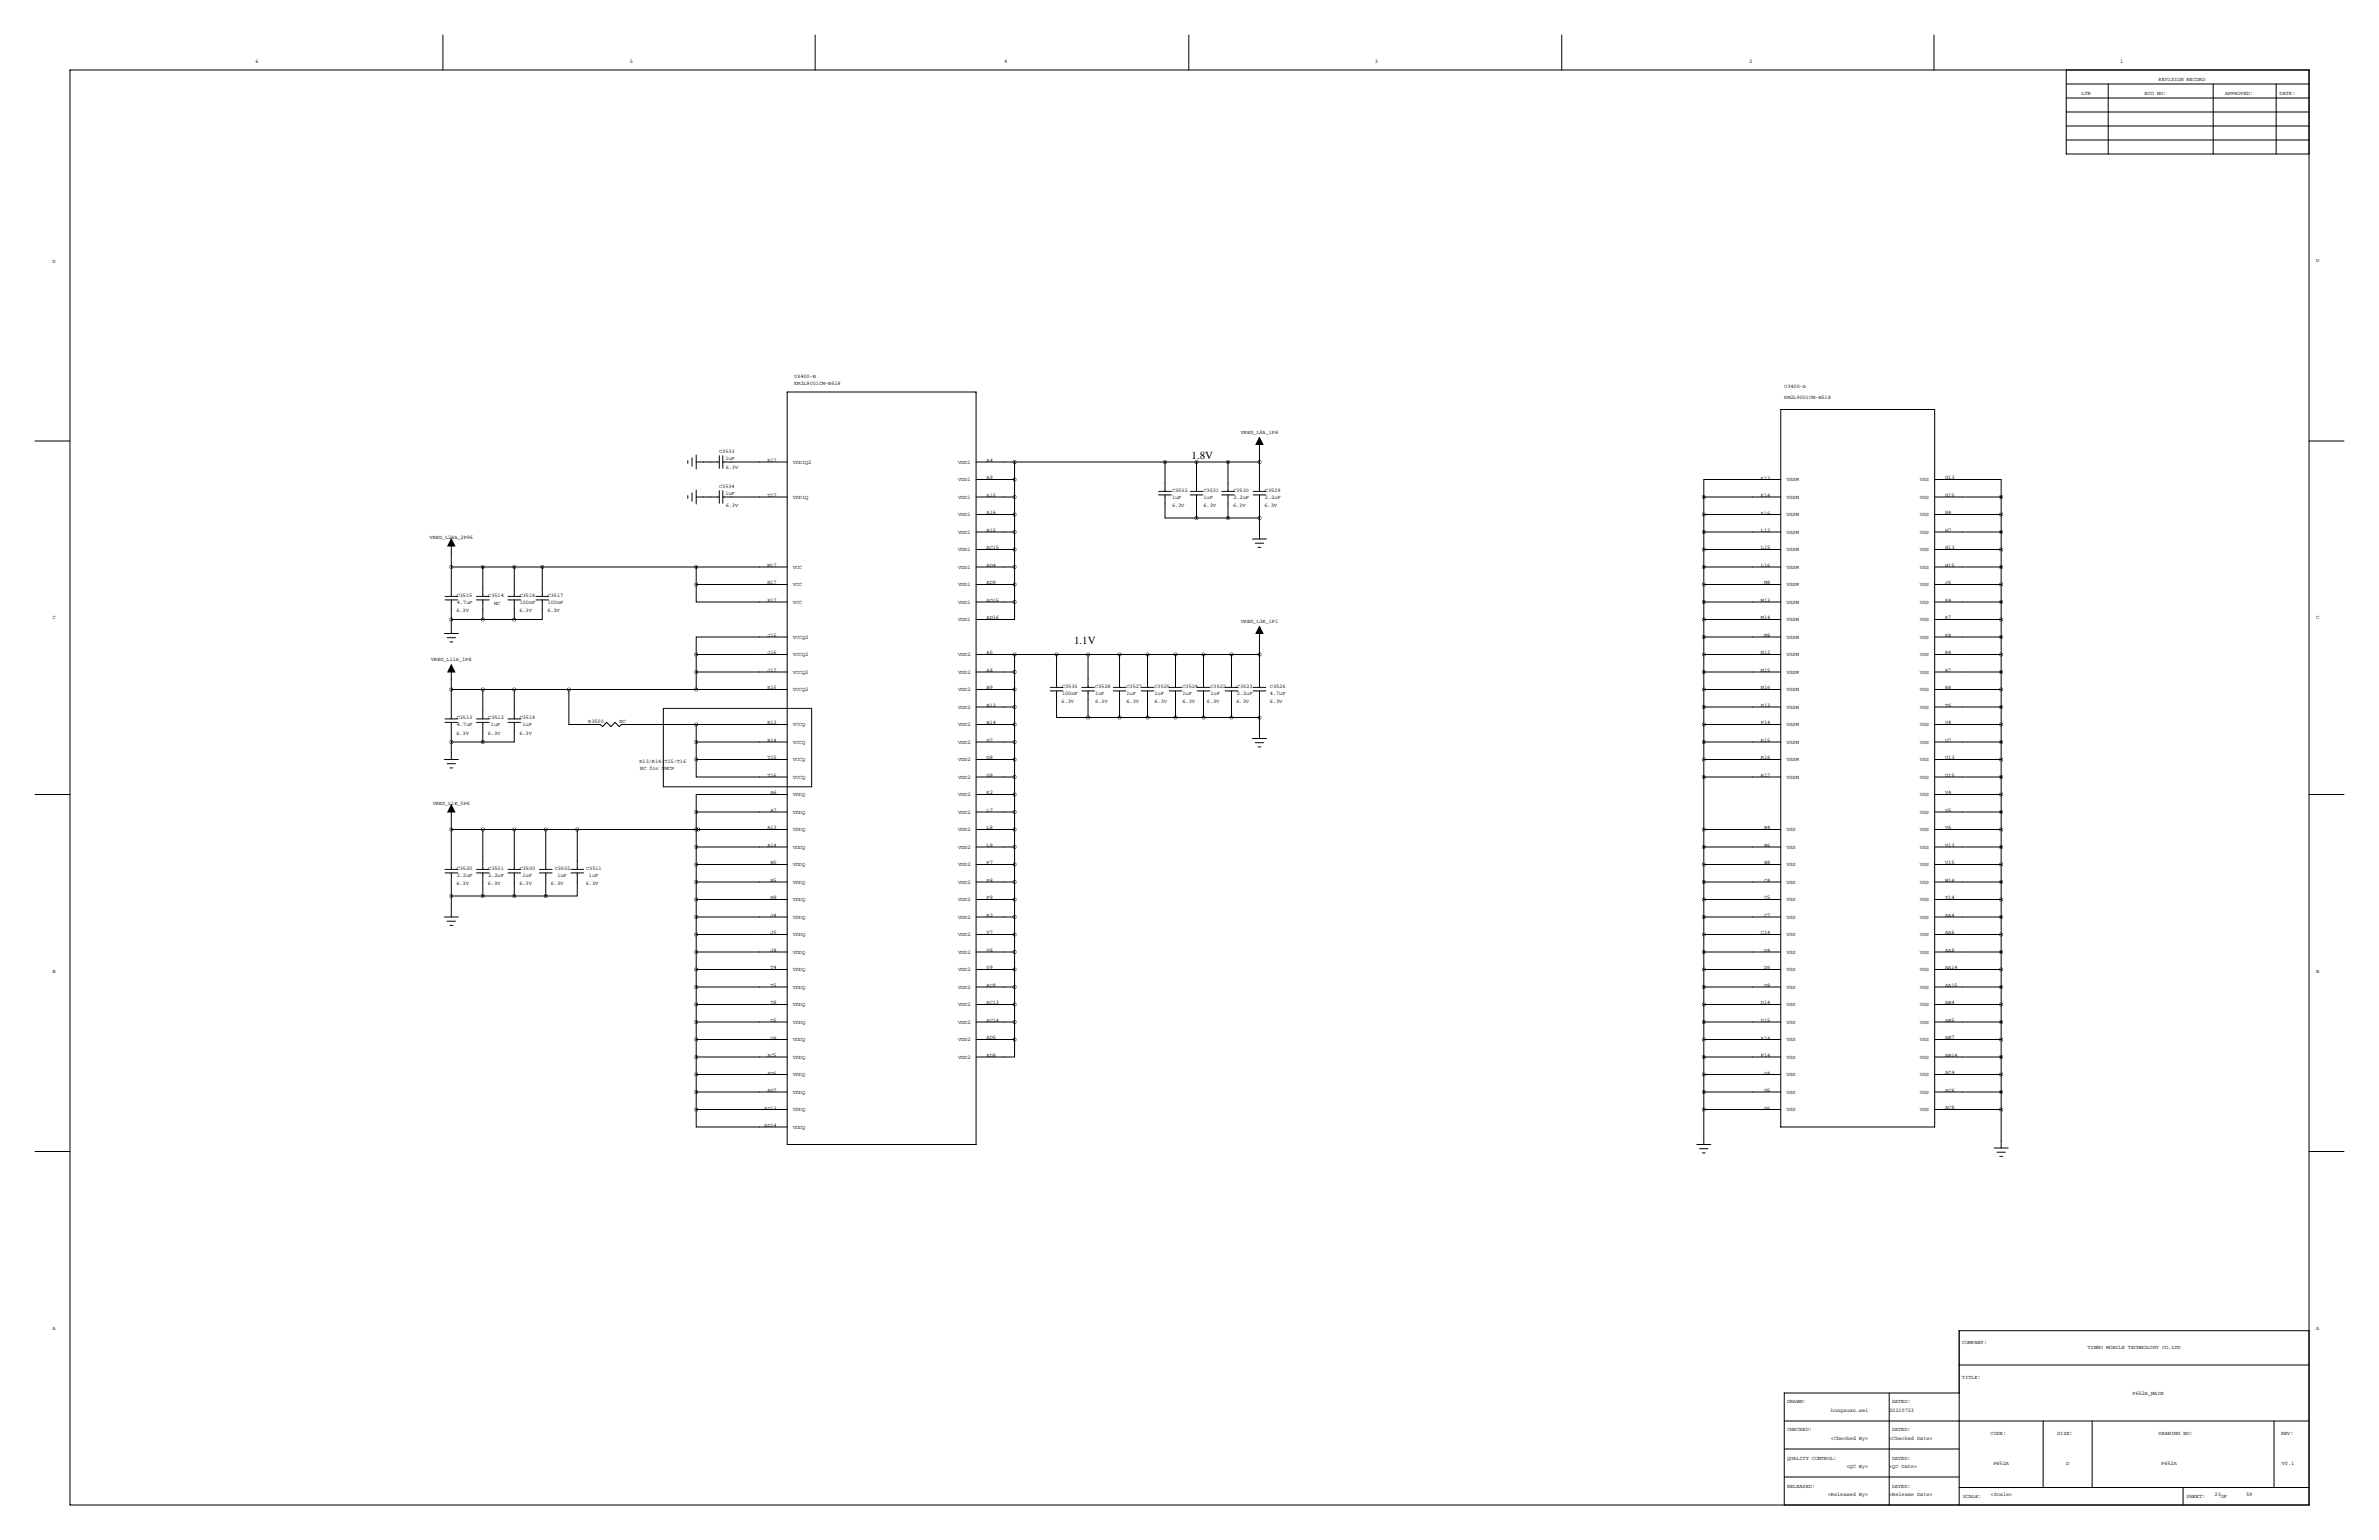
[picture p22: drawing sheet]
<svg xmlns="http://www.w3.org/2000/svg" width="864mm" height="559mm" viewBox="0 0 864 559" stroke-linecap="round" stroke-linejoin="round" font-family="sans-serif">
<defs><g id="words">
<g font-size="4">
<text x="432.6" y="166.4">1.8V</text>
<text x="389.9" y="233.7">1.1V</text>
</g>
<g font-size="2">
<text x="92.7" y="22.9">6</text>
<text x="228.6" y="22.9">5</text>
<text x="364.5" y="22.9">4</text>
<text x="499.1" y="22.9">3</text>
<text x="635" y="22.9">2</text>
<text x="769.6" y="22.9">1</text>
<text x="783.6" y="29.2">REVISION RECORD</text>
<text x="755.6" y="34.3">LTR</text>
<text x="778.5" y="34.3">ECO NO:</text>
<text x="807.7" y="34.3">APPROVED:</text>
<text x="827.5" y="34.3">DATE:</text>
<text x="19.1" y="95.2">D</text>
<text x="840.7" y="95.2">D</text>
<text x="288.3" y="137.2">U3400-B</text>
<text x="288.3" y="139.5">KM2L9001CM-B518</text>
<text x="647.7" y="141">U3400-A</text>
<text x="647.7" y="144.6">KM2L9001CM-B518</text>
<text x="450.4" y="157.3">VREG_L9A_1P8</text>
<text x="261.1" y="164.4">C3533</text>
<text x="263.3" y="166.9">1uF</text>
<text x="278.6" y="167.6">K17</text>
<text x="358.1" y="167.6">A4</text>
<text x="263.5" y="170">6.3V</text>
<text x="287.8" y="168.2">VDDIQ2</text>
<text x="347.8" y="168.2">VDD1</text>
<text x="358.1" y="174">A9</text>
<text x="639.2" y="174">K13</text>
<text x="706.1" y="174">G13</text>
<text x="261.1" y="177.1">C3534</text>
<text x="263.3" y="179.6">1uF</text>
<text x="347.8" y="174.5">VDD1</text>
<text x="425.4" y="178.4">C3532</text>
<text x="436.9" y="178.4">C3531</text>
<text x="447.8" y="178.4">C3530</text>
<text x="459.2" y="178.4">C3529</text>
<text x="648.5" y="174.5">VSSM</text>
<text x="696.9" y="174.5">VSS</text>
<text x="263.5" y="184">6.3V</text>
<text x="278.6" y="180.3">T17</text>
<text x="287.8" y="180.9">VDDIQ</text>
<text x="347.8" y="180.9">VDD1</text>
<text x="358.1" y="180.3">A15</text>
<text x="425.4" y="180.9">1uF</text>
<text x="425.4" y="184.1">6.3V</text>
<text x="436.9" y="180.9">1uF</text>
<text x="436.9" y="184.1">6.3V</text>
<text x="447.6" y="184.1">6.3V</text>
<text x="447.8" y="180.9">2.2uF</text>
<text x="459" y="184.1">6.3V</text>
<text x="459.2" y="180.9">2.2uF</text>
<text x="639.2" y="180.3">K14</text>
<text x="648.5" y="180.9">VSSM</text>
<text x="696.9" y="180.9">VSS</text>
<text x="706.1" y="180.3">G15</text>
<text x="347.8" y="187.2">VDD1</text>
<text x="358.1" y="186.7">A16</text>
<text x="639.2" y="186.7">K16</text>
<text x="648.5" y="187.2">VSSM</text>
<text x="696.9" y="187.2">VSS</text>
<text x="706.1" y="186.7">H4</text>
<text x="155.9" y="195.6">VREG_L24A_2P96</text>
<text x="347.8" y="193.6">VDD1</text>
<text x="358.1" y="193">B15</text>
<text x="639.2" y="193">L12</text>
<text x="648.5" y="193.6">VSSM</text>
<text x="696.9" y="193.6">VSS</text>
<text x="706.1" y="193">H7</text>
<text x="347.8" y="199.9">VDD1</text>
<text x="358.1" y="199.4">AC15</text>
<text x="639.2" y="199.4">L15</text>
<text x="648.5" y="199.9">VSSM</text>
<text x="696.9" y="199.9">VSS</text>
<text x="706.1" y="199.4">H13</text>
<text x="278.6" y="205.7">M17</text>
<text x="287.8" y="206.3">VCC</text>
<text x="347.8" y="206.3">VDD1</text>
<text x="358.1" y="205.7">AD4</text>
<text x="639.2" y="205.7">L16</text>
<text x="648.5" y="206.3">VSSM</text>
<text x="696.9" y="206.3">VSS</text>
<text x="706.1" y="205.7">H15</text>
<text x="278.6" y="212.1">N17</text>
<text x="287.8" y="212.6">VCC</text>
<text x="347.8" y="212.6">VDD1</text>
<text x="358.1" y="212.1">AD9</text>
<text x="640.4" y="212.1">M8</text>
<text x="648.5" y="212.6">VSSM</text>
<text x="696.9" y="212.6">VSS</text>
<text x="706.1" y="212.1">J6</text>
<text x="165.8" y="216.5">C3515</text>
<text x="165.8" y="219">4.7uF</text>
<text x="177.2" y="216.5">C3514</text>
<text x="179.4" y="219.7">NC</text>
<text x="188.7" y="216.5">C3518</text>
<text x="188.7" y="219">100nF</text>
<text x="198.8" y="216.5">C3517</text>
<text x="198.8" y="219">100nF</text>
<text x="278.6" y="218.4">P17</text>
<text x="287.8" y="219">VCC</text>
<text x="347.8" y="219">VDD1</text>
<text x="358.1" y="218.4">AD15</text>
<text x="639.2" y="218.4">M13</text>
<text x="648.5" y="219">VSSM</text>
<text x="696.9" y="219">VSS</text>
<text x="706.1" y="218.4">K4</text>
<text x="19.1" y="224.8">C</text>
<text x="165.7" y="222.2">6.3V</text>
<text x="188.5" y="222.2">6.3V</text>
<text x="198.7" y="222.2">6.3V</text>
<text x="347.8" y="225.3">VDD1</text>
<text x="358.1" y="224.8">AD16</text>
<text x="450.4" y="226.1">VREG_L3E_1P1</text>
<text x="639.2" y="224.8">M14</text>
<text x="648.5" y="225.3">VSSM</text>
<text x="696.9" y="225.3">VSS</text>
<text x="706.1" y="224.8">K7</text>
<text x="840.7" y="224.8">C</text>
<text x="278.6" y="231.1">J15</text>
<text x="287.8" y="231.7">VCCQ2</text>
<text x="640.4" y="231.1">N8</text>
<text x="648.5" y="231.7">VSSM</text>
<text x="696.9" y="231.7">VSS</text>
<text x="706.1" y="231.1">K8</text>
<text x="278.6" y="237.5">J16</text>
<text x="287.8" y="238">VCCQ2</text>
<text x="347.8" y="238">VDD2</text>
<text x="358.1" y="237.5">A5</text>
<text x="639.2" y="237.5">N12</text>
<text x="648.5" y="238">VSSM</text>
<text x="696.9" y="238">VSS</text>
<text x="706.1" y="237.5">R4</text>
<text x="156.5" y="240">VREG_L11A_1P8</text>
<text x="278.6" y="243.8">J17</text>
<text x="287.8" y="244.4">VCCQ2</text>
<text x="347.8" y="244.4">VDD2</text>
<text x="358.1" y="243.8">A8</text>
<text x="639.2" y="243.8">N15</text>
<text x="648.5" y="244.4">VSSM</text>
<text x="696.9" y="244.4">VSS</text>
<text x="706.1" y="243.8">R7</text>
<text x="278.6" y="250.2">K15</text>
<text x="287.8" y="250.7">VCCQ2</text>
<text x="347.8" y="250.7">VDD2</text>
<text x="358.1" y="250.2">B9</text>
<text x="385.5" y="249.5">C3535</text>
<text x="397.5" y="249.5">C3528</text>
<text x="408.9" y="249.5">C3527</text>
<text x="419.1" y="249.5">C3525</text>
<text x="429.3" y="249.5">C3524</text>
<text x="439.4" y="249.5">C3522</text>
<text x="449" y="249.5">C3523</text>
<text x="461" y="249.5">C3526</text>
<text x="639.2" y="250.2">N16</text>
<text x="648.5" y="250.7">VSSM</text>
<text x="696.9" y="250.7">VSS</text>
<text x="706.1" y="250.2">R8</text>
<text x="347.8" y="257.1">VDD2</text>
<text x="358.1" y="256.5">B13</text>
<text x="385.4" y="255.3">6.3V</text>
<text x="385.5" y="252">100nF</text>
<text x="397.5" y="252">1uF</text>
<text x="397.5" y="255.3">6.3V</text>
<text x="408.9" y="252">1uF</text>
<text x="408.9" y="255.3">6.3V</text>
<text x="419.1" y="252">1uF</text>
<text x="419.1" y="255.3">6.3V</text>
<text x="429.3" y="252">1uF</text>
<text x="429.3" y="255.3">6.3V</text>
<text x="438.1" y="255.3">6.3V</text>
<text x="439.4" y="252">1uF</text>
<text x="448.9" y="255.3">6.3V</text>
<text x="449" y="252">2.2uF</text>
<text x="461" y="252">4.7uF</text>
<text x="461" y="255.3">6.3V</text>
<text x="639.2" y="256.5">P13</text>
<text x="648.5" y="257.1">VSSM</text>
<text x="696.9" y="257.1">VSS</text>
<text x="706.1" y="256.5">T6</text>
<text x="165.8" y="260.9">C3513</text>
<text x="165.8" y="263.4">4.7uF</text>
<text x="177.2" y="260.9">C3512</text>
<text x="178.2" y="263.4">1uF</text>
<text x="188.7" y="260.9">C3519</text>
<text x="189.7" y="263.4">1uF</text>
<text x="213.6" y="262.2">R3500</text>
<text x="224.9" y="262.2">NC</text>
<text x="278.6" y="262.9">R13</text>
<text x="287.8" y="263.4">VCCQ</text>
<text x="347.8" y="263.4">VDD2</text>
<text x="358.1" y="262.9">B14</text>
<text x="639.2" y="262.9">P14</text>
<text x="648.5" y="263.4">VSSM</text>
<text x="696.9" y="263.4">VSS</text>
<text x="706.1" y="262.9">U4</text>
<text x="165.7" y="266.7">6.3V</text>
<text x="177.1" y="266.7">6.3V</text>
<text x="188.5" y="266.7">6.3V</text>
<text x="278.6" y="269.2">R14</text>
<text x="287.8" y="269.8">VCCQ</text>
<text x="347.8" y="269.8">VDD2</text>
<text x="358.1" y="269.2">G7</text>
<text x="639.2" y="269.2">R15</text>
<text x="648.5" y="269.8">VSSM</text>
<text x="696.9" y="269.8">VSS</text>
<text x="706.1" y="269.2">U7</text>
<text x="278.6" y="275.6">T15</text>
<text x="358.1" y="275.6">G8</text>
<text x="639.2" y="275.6">R16</text>
<text x="706.1" y="275.6">U13</text>
<text x="232.2" y="277">R13/R14/T15/T16</text>
<text x="232.4" y="279.2">NC for UMCP</text>
<text x="278.6" y="281.9">T16</text>
<text x="287.8" y="276.1">VCCQ</text>
<text x="347.8" y="276.1">VDD2</text>
<text x="358.1" y="281.9">G9</text>
<text x="639.2" y="281.9">R17</text>
<text x="648.5" y="276.1">VSSM</text>
<text x="696.9" y="276.1">VSS</text>
<text x="706.1" y="281.9">U15</text>
<text x="287.8" y="282.5">VCCQ</text>
<text x="347.8" y="282.5">VDD2</text>
<text x="648.5" y="282.5">VSSM</text>
<text x="696.9" y="282.5">VSS</text>
<text x="157.1" y="292.1">VREG_L1E_0P6</text>
<text x="279.7" y="288.3">A6</text>
<text x="287.8" y="288.8">VDDQ</text>
<text x="347.8" y="288.8">VDD2</text>
<text x="358.1" y="288.3">K2</text>
<text x="696.9" y="288.8">VSS</text>
<text x="706.1" y="288.3">V4</text>
<text x="279.7" y="294.6">A7</text>
<text x="287.8" y="295.2">VDDQ</text>
<text x="347.8" y="295.2">VDD2</text>
<text x="358.1" y="294.6">L7</text>
<text x="696.9" y="295.2">VSS</text>
<text x="706.1" y="294.6">V5</text>
<text x="278.6" y="301">A13</text>
<text x="287.8" y="301.5">VDDQ</text>
<text x="347.8" y="301.5">VDD2</text>
<text x="358.1" y="301">L8</text>
<text x="640.4" y="301">B4</text>
<text x="648.5" y="301.5">VSS</text>
<text x="696.9" y="301.5">VSS</text>
<text x="706.1" y="301">V6</text>
<text x="278.6" y="307.3">A14</text>
<text x="287.8" y="307.9">VDDQ</text>
<text x="347.8" y="307.9">VDD2</text>
<text x="358.1" y="307.3">L9</text>
<text x="640.4" y="307.3">B6</text>
<text x="648.5" y="307.9">VSS</text>
<text x="696.9" y="307.9">VSS</text>
<text x="706.1" y="307.3">V13</text>
<text x="165.8" y="315.5">C3520</text>
<text x="177.2" y="315.5">C3501</text>
<text x="188.7" y="315.5">C3500</text>
<text x="201.4" y="315.5">C3502</text>
<text x="212.8" y="315.5">C3511</text>
<text x="279.7" y="313.7">B5</text>
<text x="287.8" y="314.2">VDDQ</text>
<text x="347.8" y="314.2">VDD2</text>
<text x="358.1" y="313.7">P7</text>
<text x="640.4" y="313.7">B8</text>
<text x="648.5" y="314.2">VSS</text>
<text x="696.9" y="314.2">VSS</text>
<text x="706.1" y="313.7">V15</text>
<text x="165.7" y="321.3">6.3V</text>
<text x="165.8" y="318.1">2.2uF</text>
<text x="177.1" y="321.3">6.3V</text>
<text x="177.2" y="318.1">2.2uF</text>
<text x="188.5" y="321.3">6.3V</text>
<text x="189.7" y="318.1">1uF</text>
<text x="200" y="321.3">6.3V</text>
<text x="202.4" y="318.1">1uF</text>
<text x="212.7" y="321.3">6.3V</text>
<text x="213.8" y="318.1">1uF</text>
<text x="279.7" y="320">H5</text>
<text x="287.8" y="320.6">VDDQ</text>
<text x="347.8" y="320.6">VDD2</text>
<text x="358.1" y="320">P8</text>
<text x="640.4" y="320">C4</text>
<text x="648.5" y="320.6">VSS</text>
<text x="696.9" y="320.6">VSS</text>
<text x="706.1" y="320">W14</text>
<text x="279.7" y="326.4">H9</text>
<text x="287.8" y="326.9">VDDQ</text>
<text x="347.8" y="326.9">VDD2</text>
<text x="358.1" y="326.4">P9</text>
<text x="640.4" y="326.4">C5</text>
<text x="648.5" y="326.9">VSS</text>
<text x="696.9" y="326.9">VSS</text>
<text x="706.1" y="326.4">Y14</text>
<text x="279.7" y="332.7">J4</text>
<text x="287.8" y="333.3">VDDQ</text>
<text x="347.8" y="333.3">VDD2</text>
<text x="358.1" y="332.7">R2</text>
<text x="640.4" y="332.7">C7</text>
<text x="648.5" y="333.3">VSS</text>
<text x="696.9" y="333.3">VSS</text>
<text x="706.1" y="332.7">AA4</text>
<text x="279.7" y="339.1">J5</text>
<text x="287.8" y="339.6">VDDQ</text>
<text x="347.8" y="339.6">VDD2</text>
<text x="358.1" y="339.1">V7</text>
<text x="639.2" y="339.1">C14</text>
<text x="648.5" y="339.6">VSS</text>
<text x="696.9" y="339.6">VSS</text>
<text x="706.1" y="339.1">AA6</text>
<text x="279.7" y="345.4">J8</text>
<text x="287.8" y="346">VDDQ</text>
<text x="347.8" y="346">VDD2</text>
<text x="358.1" y="345.4">V8</text>
<text x="640.4" y="345.4">D4</text>
<text x="648.5" y="346">VSS</text>
<text x="696.9" y="346">VSS</text>
<text x="706.1" y="345.4">AA8</text>
<text x="19.1" y="353.1">B</text>
<text x="279.7" y="351.8">T4</text>
<text x="287.8" y="352.3">VDDQ</text>
<text x="347.8" y="352.3">VDD2</text>
<text x="358.1" y="351.8">V9</text>
<text x="640.4" y="351.8">D6</text>
<text x="648.5" y="352.3">VSS</text>
<text x="696.9" y="352.3">VSS</text>
<text x="706.1" y="351.8">AA14</text>
<text x="840.7" y="353.1">B</text>
<text x="279.7" y="358.1">T5</text>
<text x="287.8" y="358.7">VDDQ</text>
<text x="347.8" y="358.7">VDD2</text>
<text x="358.1" y="358.1">AC9</text>
<text x="640.4" y="358.1">D8</text>
<text x="648.5" y="358.7">VSS</text>
<text x="696.9" y="358.7">VSS</text>
<text x="706.1" y="358.1">AA15</text>
<text x="279.7" y="364.5">T8</text>
<text x="287.8" y="365">VDDQ</text>
<text x="347.8" y="365">VDD2</text>
<text x="358.1" y="364.5">AC13</text>
<text x="639.2" y="364.5">D14</text>
<text x="648.5" y="365">VSS</text>
<text x="696.9" y="365">VSS</text>
<text x="706.1" y="364.5">AB4</text>
<text x="279.7" y="370.8">U5</text>
<text x="287.8" y="371.4">VDDQ</text>
<text x="347.8" y="371.4">VDD2</text>
<text x="358.1" y="370.8">AC14</text>
<text x="639.2" y="370.8">D15</text>
<text x="648.5" y="371.4">VSS</text>
<text x="696.9" y="371.4">VSS</text>
<text x="706.1" y="370.8">AB5</text>
<text x="279.7" y="377.2">U9</text>
<text x="287.8" y="377.7">VDDQ</text>
<text x="347.8" y="377.7">VDD2</text>
<text x="358.1" y="377.2">AD5</text>
<text x="639.2" y="377.2">E14</text>
<text x="648.5" y="377.7">VSS</text>
<text x="696.9" y="377.7">VSS</text>
<text x="706.1" y="377.2">AB7</text>
<text x="278.6" y="383.5">AC5</text>
<text x="358.1" y="383.5">AD8</text>
<text x="639.2" y="383.5">F14</text>
<text x="706.1" y="383.5">AB14</text>
<text x="278.6" y="389.9">AD6</text>
<text x="287.8" y="384.1">VDDQ</text>
<text x="347.8" y="384.1">VDD2</text>
<text x="640.4" y="389.9">G4</text>
<text x="648.5" y="384.1">VSS</text>
<text x="696.9" y="384.1">VSS</text>
<text x="706.1" y="389.9">AC4</text>
<text x="287.8" y="390.4">VDDQ</text>
<text x="648.5" y="390.4">VSS</text>
<text x="696.9" y="390.4">VSS</text>
<text x="278.6" y="396.2">AD7</text>
<text x="287.8" y="396.8">VDDQ</text>
<text x="640.4" y="396.2">G5</text>
<text x="648.5" y="396.8">VSS</text>
<text x="696.9" y="396.8">VSS</text>
<text x="706.1" y="396.2">AC6</text>
<text x="277.4" y="402.6">AD13</text>
<text x="287.8" y="403.1">VDDQ</text>
<text x="640.4" y="402.6">G6</text>
<text x="648.5" y="403.1">VSS</text>
<text x="696.9" y="403.1">VSS</text>
<text x="706.1" y="402.6">AC8</text>
<text x="277.4" y="408.9">AD14</text>
<text x="287.8" y="409.5">VDDQ</text>
<text x="19.1" y="482.6">A</text>
<text x="840.7" y="482.6">A</text>
<text x="712.2" y="487.7">COMPANY:</text>
<text x="757.8" y="489.5">TINNO MOBILE TECHNOLOGY CO.LTD</text>
<text x="712.2" y="500.4">TITLE:</text>
<text x="648.7" y="509.3">DRAWN:</text>
<text x="686.8" y="509.3">DATED:</text>
<text x="774.1" y="506">P652A_MAIN</text>
<text x="664.7" y="512.4">hongxuan.wei</text>
<text x="685.8" y="512.4">20210723</text>
<text x="648.7" y="519.4">CHECKED:</text>
<text x="686.8" y="519.4">DATED:</text>
<text x="722.6" y="520.7">CODE:</text>
<text x="746.8" y="520.7">SIZE:</text>
<text x="783.6" y="520.7">DRAWING NO:</text>
<text x="828" y="520.7">REV:</text>
<text x="664.7" y="522.5">&lt;Checked By&gt;</text>
<text x="685.8" y="522.5">&lt;Checked Date&gt;</text>
<text x="648.7" y="529.6">QUALITY CONTROL:</text>
<text x="670.3" y="532.7">&lt;QC By&gt;</text>
<text x="685.8" y="532.7">&lt;QC Date&gt;</text>
<text x="686.8" y="529.6">DATED:</text>
<text x="723.6" y="531.4">P652A</text>
<text x="750" y="531.4">D</text>
<text x="784.6" y="531.4">P652A</text>
<text x="828.3" y="531.4">V0.1</text>
<text x="648.7" y="539.8">RELEASED:</text>
<text x="686.8" y="539.8">DATED:</text>
<text x="663.5" y="542.8">&lt;Released By&gt;</text>
<text x="685.8" y="542.8">&lt;Release Date&gt;</text>
<text x="712.5" y="543.6">SCALE:</text>
<text x="722.6" y="542.8">&lt;Scale&gt;</text>
<text x="793.7" y="543.6">SHEET:</text>
<text x="803.9" y="542.8">23</text>
<text x="806.2" y="543.6">OF</text>
<text x="815.3" y="542.8">59</text>
</g>
</g></defs>
<g fill="none" stroke="#000" stroke-width=".36">
<path d="M160.8 12.7v12.7M295.9 12.7v12.7M431.5 12.7v12.7M566.9 12.7v12.7M702.1 12.7v12.7M25.4 25.4h812.8v520.7h-812.8zM750.1 35.6h88.1M750.1 30.5h88.1M750.1 25.4v30.5h88.1M765.3 30.5v25.4M803.4 30.5v25.4M826.3 30.5v25.4"/>
<path d="M750.1 50.8h88.1M750.1 45.7h88.1M750.1 40.6h88.1M285.8 142.2h68.5v273.1h-68.5zM457.2 158.8v19.5M646.4 148.6h55.9v260.3h-55.9zM12.7 160h12.7M249.7 167.1v1M249.7 179.8v1M251.2 166.1v3.1M251.2 178.8v3.1M252.7 167.6h8.4"/>
<path d="M252.7 165.1v5.1M252.7 177.8v5.1M261.1 165.4v4.5M261.1 178.1v4.5M262.4 165.4v4.5M262.4 178.1v4.5M262.4 167.6h23.4M354.3 174h14M354.3 167.6h102.9M368.3 167.6v50.8M420.6 179.6h4.6M420.6 178.3h4.6"/>
<path d="M422.9 167.6v10.7M422.9 179.6v8.4h11.4M432.1 179.6h4.5M432.1 178.3h4.5M434.3 179.6v8.4M434.3 167.6v10.7M443.5 179.6h4.6M443.5 178.3h4.6M445.8 167.6v10.7M445.8 179.6v8.4M454.9 179.6h4.6M454.9 178.3h4.6"/>
<path d="M457.2 179.6v16M646.4 174h-27.9v6.3M702.3 174h24.1v6.3M838.2 160h12.7M163.8 195.6v20.8M252.7 180.3h8.4M262.4 180.3h23.4M354.3 180.3h14M354.3 186.7h14M354.3 193h14M368.3 199.4h-14M434.3 188h22.9"/>
<path d="M454.7 195.6h5M455.7 197.1h3M456.7 198.6h1M618.5 199.4h27.9M618.5 180.3v235M646.4 180.3h-27.9M646.4 186.7h-27.9M646.4 193h-27.9M702.3 180.3h24.1M702.3 186.7h24.1M702.3 193h24.1M726.4 199.4h-24.1"/>
<path d="M726.4 180.3v236.3M161.5 217.7h4.6M161.5 216.4h4.6M163.8 205.7h122M163.8 217.7v12.2M173 217.7h4.5M173 216.4h4.5M175.3 205.7v10.7M175.3 217.7v7.1M184.4 217.7h4.6M184.4 216.4h4.6M186.7 205.7v10.7"/>
<path d="M186.7 217.7v7.1M194.6 217.7h4.5M194.6 216.4h4.5M196.8 205.7v10.7M196.8 217.7v7.1h-10.1M252.7 212.1v6.3h33.1M252.7 212.1h33.1M252.7 205.7v6.4M368.3 218.4v6.4h-14M368.3 205.7h-14M368.3 212.1h-14M368.3 218.4h-14"/>
<path d="M618.5 205.7h27.9M618.5 212.1h27.9M618.5 218.4h27.9M726.4 205.7h-24.1M726.4 212.1h-24.1M726.4 218.4h-24.1M161.3 229.9h5.1M162.3 231.4h3.1M163.3 232.9h1M163.8 224.8h22.9M252.7 237.5h33.1M252.7 237.5v12.7"/>
<path d="M285.8 231.1h-33.1v6.4M354.3 237.5h102.9M368.3 237.5v139.7M383.5 237.5v11.9M395 237.5v11.9M406.4 237.5v11.9M416.6 237.5v11.9M426.7 237.5v11.9M436.9 237.5v11.9M447 237.5v11.9M457.2 227.3v22.1M618.5 224.8h27.9"/>
<path d="M618.5 231.1h27.9M618.5 237.5h27.9M702.3 224.8h24.1M702.3 237.5h24.1M726.4 231.1h-24.1M163.8 250.2h122M163.8 241.3v19.6M175.3 250.2v10.7M186.7 250.2v10.7M206.5 250.2v12.7h11.4l.8 .8 1.5-1.6 1.5 1.6 1.6-1.6 1.5 1.6 .8-.8h60.2M240.8 257h53.8v28.5h-53.8zM252.7 243.8h33.1"/>
<path d="M354.3 256.5h14M368.3 243.8h-14M368.3 250.2h-14M381.3 250.7h4.5M381.3 249.4h4.5M383.5 250.7v9.7h11.5M392.7 250.7h4.6M392.7 249.4h4.6M395 250.7v9.7M404.1 250.7h4.6M404.1 249.4h4.6M406.4 250.7v9.7"/>
<path d="M414.3 250.7h4.5M414.3 249.4h4.5M416.6 250.7v9.7M424.4 250.7h4.6M424.4 249.4h4.6M426.7 250.7v9.7M434.6 250.7h4.6M434.6 249.4h4.6M436.9 250.7v9.7M444.8 250.7h4.5M444.8 249.4h4.5M447 250.7v9.7"/>
<path d="M454.9 250.7h4.6M454.9 249.4h4.6M457.2 250.7v17.3M618.5 243.8h27.9M618.5 250.2h27.9M618.5 256.5h27.9M702.3 256.5h24.1M726.4 243.8h-24.1M726.4 250.2h-24.1M161.3 275.6h5.1M161.5 262.1h4.6M161.5 260.9h4.6"/>
<path d="M162.3 277.1h3.1M163.3 278.6h1M163.8 269.2h11.5M163.8 262.1v13.5M173 262.1h4.5M173 260.9h4.5M175.3 262.1v7.1M184.4 262.1h4.6M184.4 260.9h4.6M186.7 262.1v7.1h-11.4M252.7 275.6v6.3h33.1M252.7 269.2h33.1"/>
<path d="M252.7 275.6h33.1M252.7 262.9v12.7M354.3 269.2h14M354.3 275.6h14M368.3 262.9h-14M395 260.4h62.2M454.7 268h5M455.7 269.5h3M456.7 271h1M618.5 262.9h27.9M618.5 269.2h27.9M618.5 275.6h27.9"/>
<path d="M702.3 269.2h24.1M702.3 275.6h24.1M726.4 262.9h-24.1M12.7 288.3h12.7M163.8 292.1v23.4M252.7 294.6h33.1M252.7 294.6v6.4M285.8 288.3h-33.1v6.3M354.3 288.3h14M368.3 281.9h-14M368.3 294.6h-14M618.5 281.9h27.9"/>
<path d="M702.3 288.3h24.1M726.4 281.9h-24.1M726.4 294.6h-24.1M838.2 288.3h12.7M161.5 316.7h4.6M161.5 315.5h4.6M163.8 301h122M163.8 316.7v16M173 316.7h4.5M173 315.5h4.5M175.3 301v14.5M175.3 316.7v8.4"/>
<path d="M184.4 316.7h4.6M184.4 315.5h4.6M186.7 301v14.5M186.7 316.7v8.4M195.8 316.7h4.6M195.8 315.5h4.6M198.1 301v14.5M198.1 316.7v8.4M207.3 316.7h4.5M207.3 315.5h4.5M209.5 301v14.5M209.5 316.7v8.4h-11.4"/>
<path d="M252.7 307.3h33.1M252.7 313.7h33.1M252.7 307.3v95.3M253.5 301h-.8v6.3M354.3 301h14M354.3 307.3h14M368.3 313.7h-14M618.5 301h27.9M618.5 307.3h27.9M618.5 313.7h27.9M702.3 301h24.1M702.3 307.3h24.1"/>
<path d="M726.4 313.7h-24.1M161.3 332.7h5.1M162.3 334.3h3.1M163.3 335.8h1M163.8 325.1h34.3M252.7 320h33.1M252.7 326.4h33.1M252.7 332.7h33.1M252.7 339.1h33.1M354.3 320h14M354.3 326.4h14M354.3 332.7h14"/>
<path d="M354.3 339.1h14M618.5 320h27.9M618.5 326.4h27.9M618.5 332.7h27.9M618.5 339.1h27.9M702.3 320h24.1M702.3 326.4h24.1M702.3 332.7h24.1M702.3 339.1h24.1M252.7 345.4h33.1M252.7 351.8h33.1M252.7 358.1h33.1"/>
<path d="M354.3 358.1h14M368.3 345.4h-14M368.3 351.8h-14M618.5 345.4h27.9M618.5 351.8h27.9M618.5 358.1h27.9M702.3 358.1h24.1M726.4 345.4h-24.1M726.4 351.8h-24.1M252.7 364.5h33.1M252.7 370.8h33.1M252.7 377.2h33.1"/>
<path d="M354.3 364.5h14M354.3 370.8h14M368.3 377.2v6.3h-14M368.3 377.2h-14M618.5 364.5h27.9M618.5 370.8h27.9M618.5 377.2h27.9M702.3 364.5h24.1M702.3 370.8h24.1M726.4 377.2h-24.1M252.7 383.5h33.1M252.7 389.9h33.1"/>
<path d="M252.7 396.2h33.1M618.5 383.5h27.9M618.5 389.9h27.9M618.5 396.2h27.9M702.3 389.9h24.1M702.3 396.2h24.1M726.4 383.5h-24.1M12.7 417.8h12.7M252.7 402.6v6.3h33.1M252.7 402.6h33.1M615.9 415.3h5.1M617 416.8h3"/>
<path d="M618 418.3h1M618.5 402.6h27.9M702.3 402.6h24.1M723.9 416.6h5.1M724.9 418.1h3.1M725.9 419.6h1M838.2 417.8h12.7M711.2 495.3h127M838.2 482.9h-127v63.2M647.7 515.6h190.5M685.8 505.5v40.6M711.2 505.5h-63.5v40.6"/>
<path d="M741.7 515.6v24.1M759.5 515.6v24.1M825.5 515.6v24.1M647.7 535.9h63.5M647.7 525.8h63.5M711.2 539.8h127M792.5 539.8v6.3"/>
</g>
<path d="M457.2 158.8l1.3 2.5h-2.6zM163.8 195.6l1.3 2.5h-2.5zM457.2 227.3l1.3 2.6h-2.6zM163.8 241.3l1.3 2.5h-2.5zM163.8 292.1l1.3 2.5h-2.5z" fill="#000" stroke="#000" stroke-width=".36"/>
<path d="M252.7 364.5a.05 .05 0 0 0 .1 0 .05 .05 0 0 0-.1 0zM252.7 358.1a.05 .05 0 0 0 .1 0 .05 .05 0 0 0-.1 0zM252.7 351.8a.05 .05 0 0 0 .1 0 .05 .05 0 0 0-.1 0zM252.7 345.4a.05 .05 0 0 0 .1 0 .05 .05 0 0 0-.1 0zM252.7 339.1a.05 .05 0 0 0 .1 0 .05 .05 0 0 0-.1 0zM252.7 332.7a.05 .05 0 0 0 .1 0 .05 .05 0 0 0-.1 0zM252.7 326.4a.05 .05 0 0 0 .1 0 .05 .05 0 0 0-.1 0zM252.7 320a.05 .05 0 0 0 .1 0 .05 .05 0 0 0-.1 0zM252.7 313.7a.05 .05 0 0 0 .1 0 .05 .05 0 0 0-.1 0zM252.7 307.3a.05 .05 0 0 0 .1 0 .05 .05 0 0 0-.1 0zM253.4 301a.05 .05 0 0 0 .1 0 .05 .05 0 0 0-.1 0zM252.7 370.8a.05 .05 0 0 0 .1 0 .05 .05 0 0 0-.1 0zM252.7 377.2a.05 .05 0 0 0 .1 0 .05 .05 0 0 0-.1 0zM252.7 383.5a.05 .05 0 0 0 .1 0 .05 .05 0 0 0-.1 0zM252.7 389.9a.05 .05 0 0 0 .1 0 .05 .05 0 0 0-.1 0zM252.7 396.2a.05 .05 0 0 0 .1 0 .05 .05 0 0 0-.1 0zM252.7 294.6a.05 .05 0 0 0 .1 0 .05 .05 0 0 0-.1 0zM163.8 205.7a.05 .05 0 0 0 .1 0 .05 .05 0 0 0-.1 0zM252.7 212.1a.05 .05 0 0 0 .1 0 .05 .05 0 0 0-.1 0zM252.7 205.7a.05 .05 0 0 0 .1 0 .05 .05 0 0 0-.1 0zM196.8 205.7a.05 .05 0 0 0 .1 0 .05 .05 0 0 0-.1 0zM726.4 402.6a.05 .05 0 0 0 .1 0 .05 .05 0 0 0-.1 0zM726.4 396.2a.05 .05 0 0 0 .1 0 .05 .05 0 0 0-.1 0zM726.4 389.9a.05 .05 0 0 0 .1 0 .05 .05 0 0 0-.1 0zM726.4 383.5a.05 .05 0 0 0 .1 0 .05 .05 0 0 0-.1 0zM726.4 377.2a.05 .05 0 0 0 .1 0 .05 .05 0 0 0-.1 0zM726.4 370.8a.05 .05 0 0 0 .1 0 .05 .05 0 0 0-.1 0zM726.4 358.1a.05 .05 0 0 0 .1 0 .05 .05 0 0 0-.1 0zM726.4 351.8a.05 .05 0 0 0 .1 0 .05 .05 0 0 0-.1 0zM726.4 364.5a.05 .05 0 0 0 .1 0 .05 .05 0 0 0-.1 0zM726.4 345.4a.05 .05 0 0 0 .1 0 .05 .05 0 0 0-.1 0zM726.4 339.1a.05 .05 0 0 0 .1 0 .05 .05 0 0 0-.1 0zM726.4 332.7a.05 .05 0 0 0 .1 0 .05 .05 0 0 0-.1 0zM726.4 326.4a.05 .05 0 0 0 .1 0 .05 .05 0 0 0-.1 0zM726.4 320a.05 .05 0 0 0 .1 0 .05 .05 0 0 0-.1 0zM726.4 313.7a.05 .05 0 0 0 .1 0 .05 .05 0 0 0-.1 0zM726.4 307.3a.05 .05 0 0 0 .1 0 .05 .05 0 0 0-.1 0zM726.4 301a.05 .05 0 0 0 .1 0 .05 .05 0 0 0-.1 0zM726.4 294.6a.05 .05 0 0 0 .1 0 .05 .05 0 0 0-.1 0zM726.4 288.3a.05 .05 0 0 0 .1 0 .05 .05 0 0 0-.1 0zM726.4 275.6a.05 .05 0 0 0 .1 0 .05 .05 0 0 0-.1 0zM726.4 269.2a.05 .05 0 0 0 .1 0 .05 .05 0 0 0-.1 0zM726.4 262.9a.05 .05 0 0 0 .1 0 .05 .05 0 0 0-.1 0zM726.4 256.5a.05 .05 0 0 0 .1 0 .05 .05 0 0 0-.1 0zM726.4 250.2a.05 .05 0 0 0 .1 0 .05 .05 0 0 0-.1 0zM726.4 243.8a.05 .05 0 0 0 .1 0 .05 .05 0 0 0-.1 0zM726.4 237.5a.05 .05 0 0 0 .1 0 .05 .05 0 0 0-.1 0zM726.4 231.1a.05 .05 0 0 0 .1 0 .05 .05 0 0 0-.1 0zM726.4 224.8a.05 .05 0 0 0 .1 0 .05 .05 0 0 0-.1 0zM726.4 212.1a.05 .05 0 0 0 .1 0 .05 .05 0 0 0-.1 0zM726.4 218.4a.05 .05 0 0 0 .1 0 .05 .05 0 0 0-.1 0zM726.4 205.7a.05 .05 0 0 0 .1 0 .05 .05 0 0 0-.1 0zM726.4 193a.05 .05 0 0 0 .1 0 .05 .05 0 0 0-.1 0zM726.4 199.4a.05 .05 0 0 0 .1 0 .05 .05 0 0 0-.1 0zM726.4 186.7a.05 .05 0 0 0 .1 0 .05 .05 0 0 0-.1 0zM726.4 180.3a.05 .05 0 0 0 .1 0 .05 .05 0 0 0-.1 0zM726.4 281.9a.05 .05 0 0 0 .1 0 .05 .05 0 0 0-.1 0zM618.4 383.5a.05 .05 0 0 0 .1 0 .05 .05 0 0 0-.1 0zM618.4 377.2a.05 .05 0 0 0 .1 0 .05 .05 0 0 0-.1 0zM618.4 370.8a.05 .05 0 0 0 .1 0 .05 .05 0 0 0-.1 0zM618.4 364.5a.05 .05 0 0 0 .1 0 .05 .05 0 0 0-.1 0zM618.4 358.1a.05 .05 0 0 0 .1 0 .05 .05 0 0 0-.1 0zM618.4 351.8a.05 .05 0 0 0 .1 0 .05 .05 0 0 0-.1 0zM618.4 345.4a.05 .05 0 0 0 .1 0 .05 .05 0 0 0-.1 0zM618.4 339.1a.05 .05 0 0 0 .1 0 .05 .05 0 0 0-.1 0zM618.4 332.7a.05 .05 0 0 0 .1 0 .05 .05 0 0 0-.1 0zM618.4 326.4a.05 .05 0 0 0 .1 0 .05 .05 0 0 0-.1 0zM618.4 320a.05 .05 0 0 0 .1 0 .05 .05 0 0 0-.1 0zM618.4 313.7a.05 .05 0 0 0 .1 0 .05 .05 0 0 0-.1 0zM618.4 307.3a.05 .05 0 0 0 .1 0 .05 .05 0 0 0-.1 0zM618.4 301a.05 .05 0 0 0 .1 0 .05 .05 0 0 0-.1 0zM618.4 281.9a.05 .05 0 0 0 .1 0 .05 .05 0 0 0-.1 0zM618.4 275.6a.05 .05 0 0 0 .1 0 .05 .05 0 0 0-.1 0zM618.4 269.2a.05 .05 0 0 0 .1 0 .05 .05 0 0 0-.1 0zM618.4 262.9a.05 .05 0 0 0 .1 0 .05 .05 0 0 0-.1 0zM618.4 256.5a.05 .05 0 0 0 .1 0 .05 .05 0 0 0-.1 0zM618.4 250.2a.05 .05 0 0 0 .1 0 .05 .05 0 0 0-.1 0zM618.4 243.8a.05 .05 0 0 0 .1 0 .05 .05 0 0 0-.1 0zM618.4 237.5a.05 .05 0 0 0 .1 0 .05 .05 0 0 0-.1 0zM618.4 231.1a.05 .05 0 0 0 .1 0 .05 .05 0 0 0-.1 0zM618.4 224.8a.05 .05 0 0 0 .1 0 .05 .05 0 0 0-.1 0zM618.4 218.4a.05 .05 0 0 0 .1 0 .05 .05 0 0 0-.1 0zM618.4 212.1a.05 .05 0 0 0 .1 0 .05 .05 0 0 0-.1 0zM618.4 205.7a.05 .05 0 0 0 .1 0 .05 .05 0 0 0-.1 0zM618.4 199.4a.05 .05 0 0 0 .1 0 .05 .05 0 0 0-.1 0zM618.4 193a.05 .05 0 0 0 .1 0 .05 .05 0 0 0-.1 0zM618.4 186.7a.05 .05 0 0 0 .1 0 .05 .05 0 0 0-.1 0zM618.4 180.3a.05 .05 0 0 0 .1 0 .05 .05 0 0 0-.1 0zM618.4 389.9a.05 .05 0 0 0 .1 0 .05 .05 0 0 0-.1 0zM618.4 396.2a.05 .05 0 0 0 .1 0 .05 .05 0 0 0-.1 0zM618.4 402.6a.05 .05 0 0 0 .1 0 .05 .05 0 0 0-.1 0zM252.7 275.6a.05 .05 0 0 0 .1 0 .05 .05 0 0 0-.1 0zM252.7 269.2a.05 .05 0 0 0 .1 0 .05 .05 0 0 0-.1 0zM252.7 262.9a.05 .05 0 0 0 .1 0 .05 .05 0 0 0-.1 0zM252.7 243.8a.05 .05 0 0 0 .1 0 .05 .05 0 0 0-.1 0zM252.7 237.5a.05 .05 0 0 0 .1 0 .05 .05 0 0 0-.1 0zM175.2 205.7a.05 .05 0 0 0 .1 0 .05 .05 0 0 0-.1 0zM186.6 205.7a.05 .05 0 0 0 .1 0 .05 .05 0 0 0-.1 0zM163.8 250.2a.05 .05 0 0 0 .1 0 .05 .05 0 0 0-.1 0zM175.2 250.2a.05 .05 0 0 0 .1 0 .05 .05 0 0 0-.1 0zM186.6 250.2a.05 .05 0 0 0 .1 0 .05 .05 0 0 0-.1 0zM175.2 301a.05 .05 0 0 0 .1 0 .05 .05 0 0 0-.1 0zM186.6 301a.05 .05 0 0 0 .1 0 .05 .05 0 0 0-.1 0zM198.1 301a.05 .05 0 0 0 .1 0 .05 .05 0 0 0-.1 0zM163.8 301a.05 .05 0 0 0 .1 0 .05 .05 0 0 0-.1 0zM209.5 301a.05 .05 0 0 0 .1 0 .05 .05 0 0 0-.1 0zM394.9 237.5a.05 .05 0 0 0 .1 0 .05 .05 0 0 0-.1 0zM416.5 237.5a.05 .05 0 0 0 .1 0 .05 .05 0 0 0-.1 0zM426.7 237.5a.05 .05 0 0 0 .1 0 .05 .05 0 0 0-.1 0zM436.8 237.5a.05 .05 0 0 0 .1 0 .05 .05 0 0 0-.1 0zM447 237.5a.05 .05 0 0 0 .1 0 .05 .05 0 0 0-.1 0zM434.3 167.6a.05 .05 0 0 0 .1 0 .05 .05 0 0 0-.1 0zM445.7 167.6a.05 .05 0 0 0 .1 0 .05 .05 0 0 0-.1 0zM252.7 250.2a.05 .05 0 0 0 .1 0 .05 .05 0 0 0-.1 0zM252.7 402.6a.05 .05 0 0 0 .1 0 .05 .05 0 0 0-.1 0zM252.7 301a.05 .05 0 0 0 .1 0 .05 .05 0 0 0-.1 0zM422.9 167.6a.05 .05 0 0 0 .1 0 .05 .05 0 0 0-.1 0zM434.3 188a.05 .05 0 0 0 .1 0 .05 .05 0 0 0-.1 0zM445.7 188a.05 .05 0 0 0 .1 0 .05 .05 0 0 0-.1 0zM416.5 260.4a.05 .05 0 0 0 .1 0 .05 .05 0 0 0-.1 0zM426.7 260.4a.05 .05 0 0 0 .1 0 .05 .05 0 0 0-.1 0zM436.8 260.4a.05 .05 0 0 0 .1 0 .05 .05 0 0 0-.1 0zM447 260.4a.05 .05 0 0 0 .1 0 .05 .05 0 0 0-.1 0zM198.1 325.1a.05 .05 0 0 0 .1 0 .05 .05 0 0 0-.1 0zM186.6 325.1a.05 .05 0 0 0 .1 0 .05 .05 0 0 0-.1 0zM175.2 325.1a.05 .05 0 0 0 .1 0 .05 .05 0 0 0-.1 0zM163.8 325.1a.05 .05 0 0 0 .1 0 .05 .05 0 0 0-.1 0zM186.6 224.8a.05 .05 0 0 0 .1 0 .05 .05 0 0 0-.1 0zM175.2 224.8a.05 .05 0 0 0 .1 0 .05 .05 0 0 0-.1 0zM163.8 224.8a.05 .05 0 0 0 .1 0 .05 .05 0 0 0-.1 0zM175.2 269.2a.05 .05 0 0 0 .1 0 .05 .05 0 0 0-.1 0zM163.8 269.2a.05 .05 0 0 0 .1 0 .05 .05 0 0 0-.1 0zM383.5 237.5a.05 .05 0 0 0 .1 0 .05 .05 0 0 0-.1 0zM394.9 260.4a.05 .05 0 0 0 .1 0 .05 .05 0 0 0-.1 0z" fill="#000" stroke="#000" stroke-width="1.3"/>
<use href="#words"/>
</svg>
